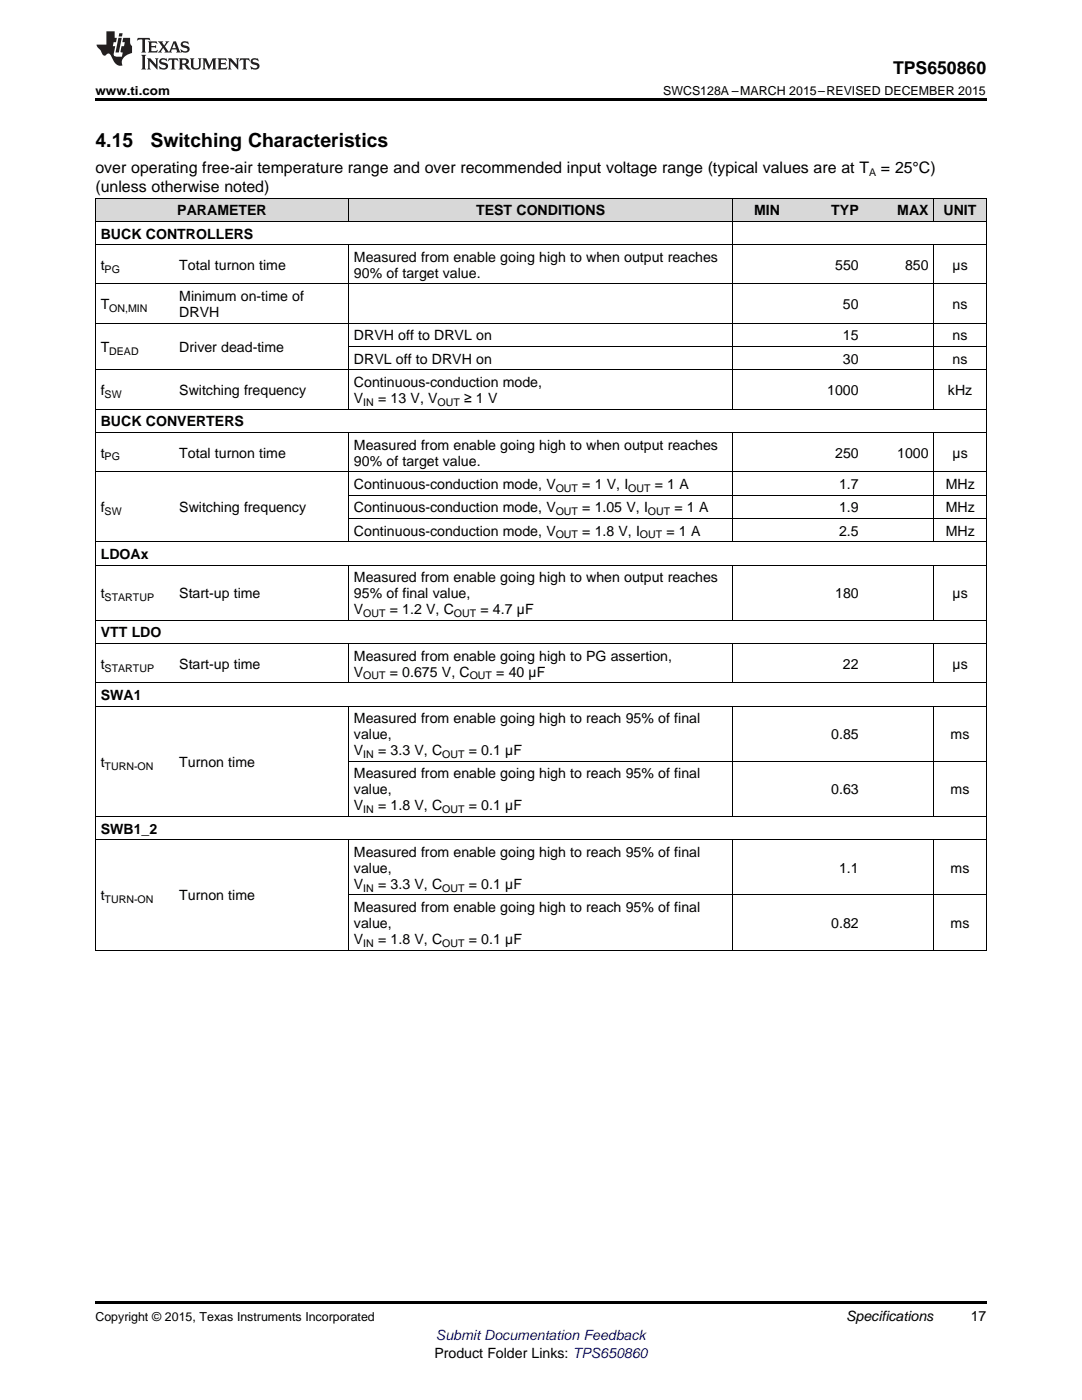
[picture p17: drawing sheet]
<svg xmlns="http://www.w3.org/2000/svg" width="216mm" height="279mm" viewBox="0 0 216 279" stroke-linecap="round" stroke-linejoin="round" font-family="sans-serif">
<defs><g id="words">
<g font-size="3.9">
<text x="19" y="29.3">4.15</text>
<text x="30" y="29.3">Switching Characteristics</text>
</g>
<text font-size="3.5" x="178.2" y="14.8">TPS650860</text>
<g font-size="3.2">
<text x="19" y="34.4">over operating free-air temperature range and over recommended input voltage range (typical values are at T</text>
<text x="175.8" y="34.4">= 25°C)</text>
<text x="19" y="38.3">(unless otherwise noted)</text>
</g>
<g font-size="2.8">
<text x="20.1" y="47.6">BUCK CONTROLLERS</text>
<text x="35.4" y="43">PARAMETER</text>
<text x="95" y="43">TEST CONDITIONS</text>
<text x="150.5" y="43">MIN</text>
<text x="165.9" y="43">TYP</text>
<text x="179" y="43">MAX</text>
<text x="188.3" y="43">UNIT</text>
<text x="20.1" y="53.9">t</text>
<text x="35.8" y="53.9">Total turnon time</text>
<text x="70.6" y="52.3">Measured from enable going high to when output reaches</text>
<text x="166.7" y="53.9">550</text>
<text x="180.6" y="53.9">850</text>
<text x="190.1" y="53.9">µs</text>
<text x="70.6" y="55.5">90% of target value.</text>
<text x="20.1" y="61.7">T</text>
<text x="35.8" y="60.1">Minimum on-time of</text>
<text x="35.8" y="63.3">DRVH</text>
<text x="168.2" y="61.7">50</text>
<text x="190.1" y="61.7">ns</text>
<text x="20.1" y="70.3">T</text>
<text x="35.8" y="70.3">Driver dead-time</text>
<text x="70.6" y="67.9">DRVH off to DRVL on</text>
<text x="168.2" y="67.9">15</text>
<text x="190.1" y="67.9">ns</text>
<text x="70.6" y="72.6">DRVL off to DRVH on</text>
<text x="70.6" y="77.3">Continuous-conduction mode,</text>
<text x="168.2" y="72.6">30</text>
<text x="190.1" y="72.6">ns</text>
<text x="20.1" y="78.8">f</text>
<text x="35.8" y="78.8">Switching frequency</text>
<text x="70.6" y="80.4">V</text>
<text x="75.5" y="80.4">= 13 V, V</text>
<text x="92.6" y="80.4">≥ 1 V</text>
<text x="165.1" y="78.8">1000</text>
<text x="189.2" y="78.8">kHz</text>
<text x="20.1" y="85.1">BUCK CONVERTERS</text>
<text x="70.6" y="89.7">Measured from enable going high to when output reaches</text>
<text x="20.1" y="91.3">t</text>
<text x="35.8" y="91.3">Total turnon time</text>
<text x="70.6" y="92.9">90% of target value.</text>
<text x="166.7" y="91.3">250</text>
<text x="179" y="91.3">1000</text>
<text x="190.1" y="91.3">µs</text>
<text x="70.6" y="97.6">Continuous-conduction mode, V</text>
<text x="116.2" y="97.6">= 1 V, I</text>
<text x="130.7" y="97.6">= 1 A</text>
<text x="167.4" y="97.6">1.7</text>
<text x="188.7" y="97.6">MHz</text>
<text x="20.1" y="102.2">f</text>
<text x="35.8" y="102.2">Switching frequency</text>
<text x="70.6" y="102.2">Continuous-conduction mode, V</text>
<text x="70.6" y="106.9">Continuous-conduction mode, V</text>
<text x="116.2" y="102.2">= 1.05 V, I</text>
<text x="116.2" y="106.9">= 1.8 V, I</text>
<text x="133" y="106.9">= 1 A</text>
<text x="134.6" y="102.2">= 1 A</text>
<text x="167.4" y="102.2">1.9</text>
<text x="167.4" y="106.9">2.5</text>
<text x="188.7" y="102.2">MHz</text>
<text x="188.7" y="106.9">MHz</text>
<text x="20.1" y="111.5">LDOAx</text>
<text x="20.1" y="119.4">t</text>
<text x="35.8" y="119.4">Start-up time</text>
<text x="70.6" y="116.2">Measured from enable going high to when output reaches</text>
<text x="70.6" y="119.4">95% of final value,</text>
<text x="166.7" y="119.4">180</text>
<text x="190.1" y="119.4">µs</text>
<text x="70.6" y="122.6">V</text>
<text x="77.8" y="122.6">= 1.2 V, C</text>
<text x="95.9" y="122.6">= 4.7 µF</text>
<text x="20.1" y="127.2">VTT LDO</text>
<text x="70.6" y="131.9">Measured from enable going high to PG assertion,</text>
<text x="20.1" y="133.5">t</text>
<text x="35.8" y="133.5">Start-up time</text>
<text x="70.6" y="135">V</text>
<text x="77.8" y="135">= 0.675 V, C</text>
<text x="99" y="135">= 40 µF</text>
<text x="168.2" y="133.5">22</text>
<text x="190.1" y="133.5">µs</text>
<text x="20.1" y="139.7">SWA1</text>
<text x="70.6" y="144.4">Measured from enable going high to reach 95% of final</text>
<text x="70.6" y="147.5">value,</text>
<text x="165.9" y="147.5">0.85</text>
<text x="189.7" y="147.5">ms</text>
<text x="20.1" y="153">t</text>
<text x="35.8" y="153">Turnon time</text>
<text x="70.6" y="150.7">V</text>
<text x="70.6" y="155.4">Measured from enable going high to reach 95% of final</text>
<text x="75.5" y="150.7">= 3.3 V, C</text>
<text x="93.6" y="150.7">= 0.1 µF</text>
<text x="70.6" y="158.5">value,</text>
<text x="70.6" y="161.7">V</text>
<text x="75.5" y="161.7">= 1.8 V, C</text>
<text x="93.6" y="161.7">= 0.1 µF</text>
<text x="165.9" y="158.5">0.63</text>
<text x="189.7" y="158.5">ms</text>
<text x="20.1" y="166.4">SWB1_2</text>
<text x="70.6" y="171">Measured from enable going high to reach 95% of final</text>
<text x="20.1" y="179.7">t</text>
<text x="35.8" y="179.7">Turnon time</text>
<text x="70.6" y="174.2">value,</text>
<text x="70.6" y="177.4">V</text>
<text x="75.5" y="177.4">= 3.3 V, C</text>
<text x="93.6" y="177.4">= 0.1 µF</text>
<text x="167.4" y="174.2">1.1</text>
<text x="189.7" y="174.2">ms</text>
<text x="70.6" y="182">Measured from enable going high to reach 95% of final</text>
<text x="70.6" y="185.2">value,</text>
<text x="165.9" y="185.2">0.82</text>
<text x="189.7" y="185.2">ms</text>
<text x="70.6" y="188.4">V</text>
<text x="75.5" y="188.4">= 1.8 V, C</text>
<text x="93.6" y="188.4">= 0.1 µF</text>
<text x="168.8" y="263.6">Specifications</text>
<text x="193.7" y="263.6">17</text>
<text x="86.7" y="270.9">Product Folder Links: TPS650860</text>
</g>
<text font-size="2.8" fill="#00f" x="87" y="267.4">Submit Documentation Feedback</text>
<g font-size="2.5">
<text x="19" y="19">www.ti.com</text>
<text x="132.3" y="19">SWCS128A –MARCH 2015–REVISED DECEMBER 2015</text>
<text x="19" y="263.6">Copyright © 2015, Texas Instruments Incorporated</text>
</g>
<g font-size="2.1">
<text x="173.4" y="35.1">A</text>
<text x="20.9" y="54.4">PG</text>
<text x="21.8" y="62.3">ON,MIN</text>
<text x="21.8" y="70.8">DEAD</text>
<text x="20.9" y="79.4">SW</text>
<text x="72.5" y="81">IN</text>
<text x="87.3" y="81">OUT</text>
<text x="20.9" y="91.9">PG</text>
<text x="110.9" y="98.1">OUT</text>
<text x="125.4" y="98.1">OUT</text>
<text x="20.9" y="102.8">SW</text>
<text x="110.9" y="102.8">OUT</text>
<text x="110.9" y="107.5">OUT</text>
<text x="127.7" y="107.5">OUT</text>
<text x="129.3" y="102.8">OUT</text>
<text x="20.9" y="119.9">STARTUP</text>
<text x="72.5" y="123.1">OUT</text>
<text x="90.6" y="123.1">OUT</text>
<text x="20.9" y="134">STARTUP</text>
<text x="72.5" y="135.6">OUT</text>
<text x="93.7" y="135.6">OUT</text>
<text x="20.9" y="153.6">TURN-ON</text>
<text x="72.5" y="151.3">IN</text>
<text x="88.3" y="151.3">OUT</text>
<text x="72.5" y="162.3">IN</text>
<text x="88.3" y="162.3">OUT</text>
<text x="72.5" y="177.9">IN</text>
<text x="88.3" y="177.9">OUT</text>
<text x="20.9" y="180.3">TURN-ON</text>
<text x="72.5" y="188.9">IN</text>
<text x="88.3" y="188.9">OUT</text>
</g>
</g></defs>
<g fill="#d8d8d8">
<path d="M19 39.6h15.7v4.6h-15.7z"/>
<path d="M34.7 39.6h34.9v4.6h-34.9z"/>
<path d="M69.6 39.6h76.7v4.6h-76.7z"/>
<path d="M146.3 39.6h10.4v4.6h-10.4z"/>
<path d="M156.7 39.6h15.7v4.6h-15.7z"/>
<path d="M172.4 39.6h14v4.6h-14z"/>
<path d="M186.4 39.6h10.4v4.6h-10.4z"/>
</g>
<path d="M19 19.5h177.8v.5h-177.8zM19 259.7h177.8v.5h-177.8z" fill="#000"/>
<g fill="none" stroke="#000" stroke-width=".2">
<path d="M19 39.5h177.8M19.1 39.6v150.1M69.5 39.6v4.6M146.2 39.6v42.1M186.3 39.6v4.6M196.8 39.6v150.1M19 56.7h177.8M19 48.8h177.8M19 44.2h177.8M69.5 48.9v32.8M186.3 48.9v32.8M19 73.8h177.8"/>
<path d="M19 64.5h177.8M69.6 69.2h127.2M19 94.1h177.8M19 86.3h177.8M19 81.7h177.8M69.5 86.4v21.8M69.6 98.8h127.2M146.2 86.4v21.8M186.3 86.4v21.8M19 112.8h177.8M19 108.1h177.8M69.5 112.8v11"/>
<path d="M69.6 103.5h127.2M146.2 112.8v11M186.3 112.8v11M19 136.3h177.8M19 128.4h177.8M19 123.8h177.8M69.5 128.5v7.8M146.2 128.5v7.8M186.3 128.5v7.8M19 140.9h177.8M69.5 141v22M69.6 151.9h127.2"/>
<path d="M146.2 141v22M186.3 141v22M19 167.6h177.8M19 162.9h177.8M69.5 167.6v22.1M69.6 178.6h127.2M146.2 167.6v22.1M186.3 167.6v22.1M19 189.6h177.8"/>
</g>
<g fill="#231f20">
<path d="M27.5 7.6l-.1 .5 .4-.2h.6v.1v2.1l-.2 .4h1l-.3-.4v-2.1l.1-.1h.5l.5 .2-.2-.5zM29.5 8.3l.2 .3v1.5l-.2 .4h1.8l.2-.6a1.04 1.04 0 0 1-1.3 .2v-.7h.6l.3 .2v-.6l-.3 .2h-.6v-.6l.8-.1 .4 .3-.2-.5zM31.5 8.3l.9 1.1-.9 1.1h.8l-.2-.2 .5-.7 .4 .7-.2 .2h1.5l-.1-.2 .1-.4h.9l.1 .4-.2 .2h1l-.3-.3-.7-1.9h-.5l-.9 2-.8-1 .9-1h-.8l.1 .3-.3 .5-.4-.6 .2-.2zM34.7 8.6l.4 1h-.7zM36.3 8.4a.63 .63 0 0 0-.2 .7 .63 .63 0 0 0 .6 .4l.6 .2 .1 .2a.75 .75 0 0 1-.7 .4 .75 .75 0 0 1-.6-.5l.1 .7 .1-.1a1.11 1.11 0 0 0 1.5-.6 1.13 1.13 0 0 0-1.2-.8l-.1-.4a1.04 1.04 0 0 1 1.2 .2l-.2-.5-.1 .1-.5-.2zM28.2 10.9l.2 .4v2.2l-.2 .4h1l-.3-.4v-2.2l.3-.4zM29.3 11.6l.3 .4v1.5l-.3 .4h.8l-.2-.4v-1.3l1.5 1.7v-1.9l.2-.4h-.7l.2 .4v.9l-1.1-1.3zM32 11.8a.62 .62 0 0 0-.2 .7 .62 .62 0 0 0 .6 .4l.6 .1 .1 .3a.76 .76 0 0 1-.7 .3 .76 .76 0 0 1-.6-.4l.1 .7 .1-.1a1.11 1.11 0 0 0 1.5-.6 1.13 1.13 0 0 0-1.2-.8l-.1-.4a1.04 1.04 0 0 1 1.2 .2l-.2-.6-.1 .1-.5-.1zM33.7 11.6l-.2 .6a.61 .61 0 0 1 .8-.3v1.6l-.2 .4h.9l-.2-.4v-1.6a.63 .63 0 0 1 .8 .3l-.2-.6zM35.6 11.6l.3 .4v1.5l-.3 .4h1l-.2-.2v-.8l.5 .2a.76 .76 0 0 0 1.2 .7l-1-1a.58 .58 0 0 0 .6-.5 .58 .58 0 0 0-.5-.6zM36.4 11.9h.1a.45 .45 0 0 1 .5 .1 .45 .45 0 0 1 .1 .5l-.7 .2zM37.9 11.6l.2 .2a2.17 2.17 0 0 0 .3 1.9 .99 .99 0 0 0 1.6-.6v-1.1l.2-.4h-.7l.2 .2a1.92 1.92 0 0 1-.2 1.8 .6 .6 0 0 1-.9-.5v-1.1l.2-.4zM40.4 11.6l.2 .4v1.5l-.2 .4h.7l-.2-.4v-1.4l.8 1.8 .8-1.8v1.4l-.2 .4h.9l-.2-.4v-1.5l.2-.4h-.8l-.6 1.5-.6-1.5zM43.4 11.6l.2 .4v1.5l-.2 .4h1.8l.2-.6a1.04 1.04 0 0 1-1.3 .1v-.6h.5l.4 .2v-.6l-.4 .2h-.5v-.7h.8l.3 .3-.1-.6zM45.5 11.6l.2 .4v1.5l-.2 .4h.7l-.2-.4v-1.3l1.5 1.7v-1.9l.2-.4h-.7l.2 .4v.9l-1.1-1.3zM47.9 11.6l-.1 .6a.61 .61 0 0 1 .8-.3v1.6l-.3 .4h1l-.3-.4 .1-1.6a.63 .63 0 0 1 .7 .3l-.1-.6zM50.2 11.8a.62 .62 0 0 0-.2 .7 .62 .62 0 0 0 .6 .4l.6 .1 .2 .3a.76 .76 0 0 1-.8 .3 .76 .76 0 0 1-.6-.4l.1 .7 .2-.1a1.11 1.11 0 0 0 1.5-.6 1.13 1.13 0 0 0-1.3-.8l-.1-.4a1.04 1.04 0 0 1 1.2 .2l-.1-.6-.2 .1-.5-.1z"/>
<path d="M21.2 6.3v2.6h-1.9l.1 .4 .7 .9a.91 .91 0 0 0 1 .8 .56 .56 0 0 1 .5-.3 .56 .56 0 0 1 .5 .3l.4 .8a1.53 1.53 0 0 0 1.9 1.2 1.54 1.54 0 0 1 1-2.1l.9-.3v-1.4a1.52 1.52 0 0 1-.3-1.6h-1.4l-.2 .8h.5l-.2 .8h-.4l-.2 1v.2l.4 .1-.2 .8a1.93 1.93 0 0 1-1.6-.3l.3-1.8h-.5l.2-.8h.4l.2-.8h-.4v-1.3zM23.6 7.6l-.6 2.9h.7l.6-2.9zM23.8 6.6l-.1 .7h.6l.2-.7z"/>
</g>
<use href="#words"/>
</svg>
